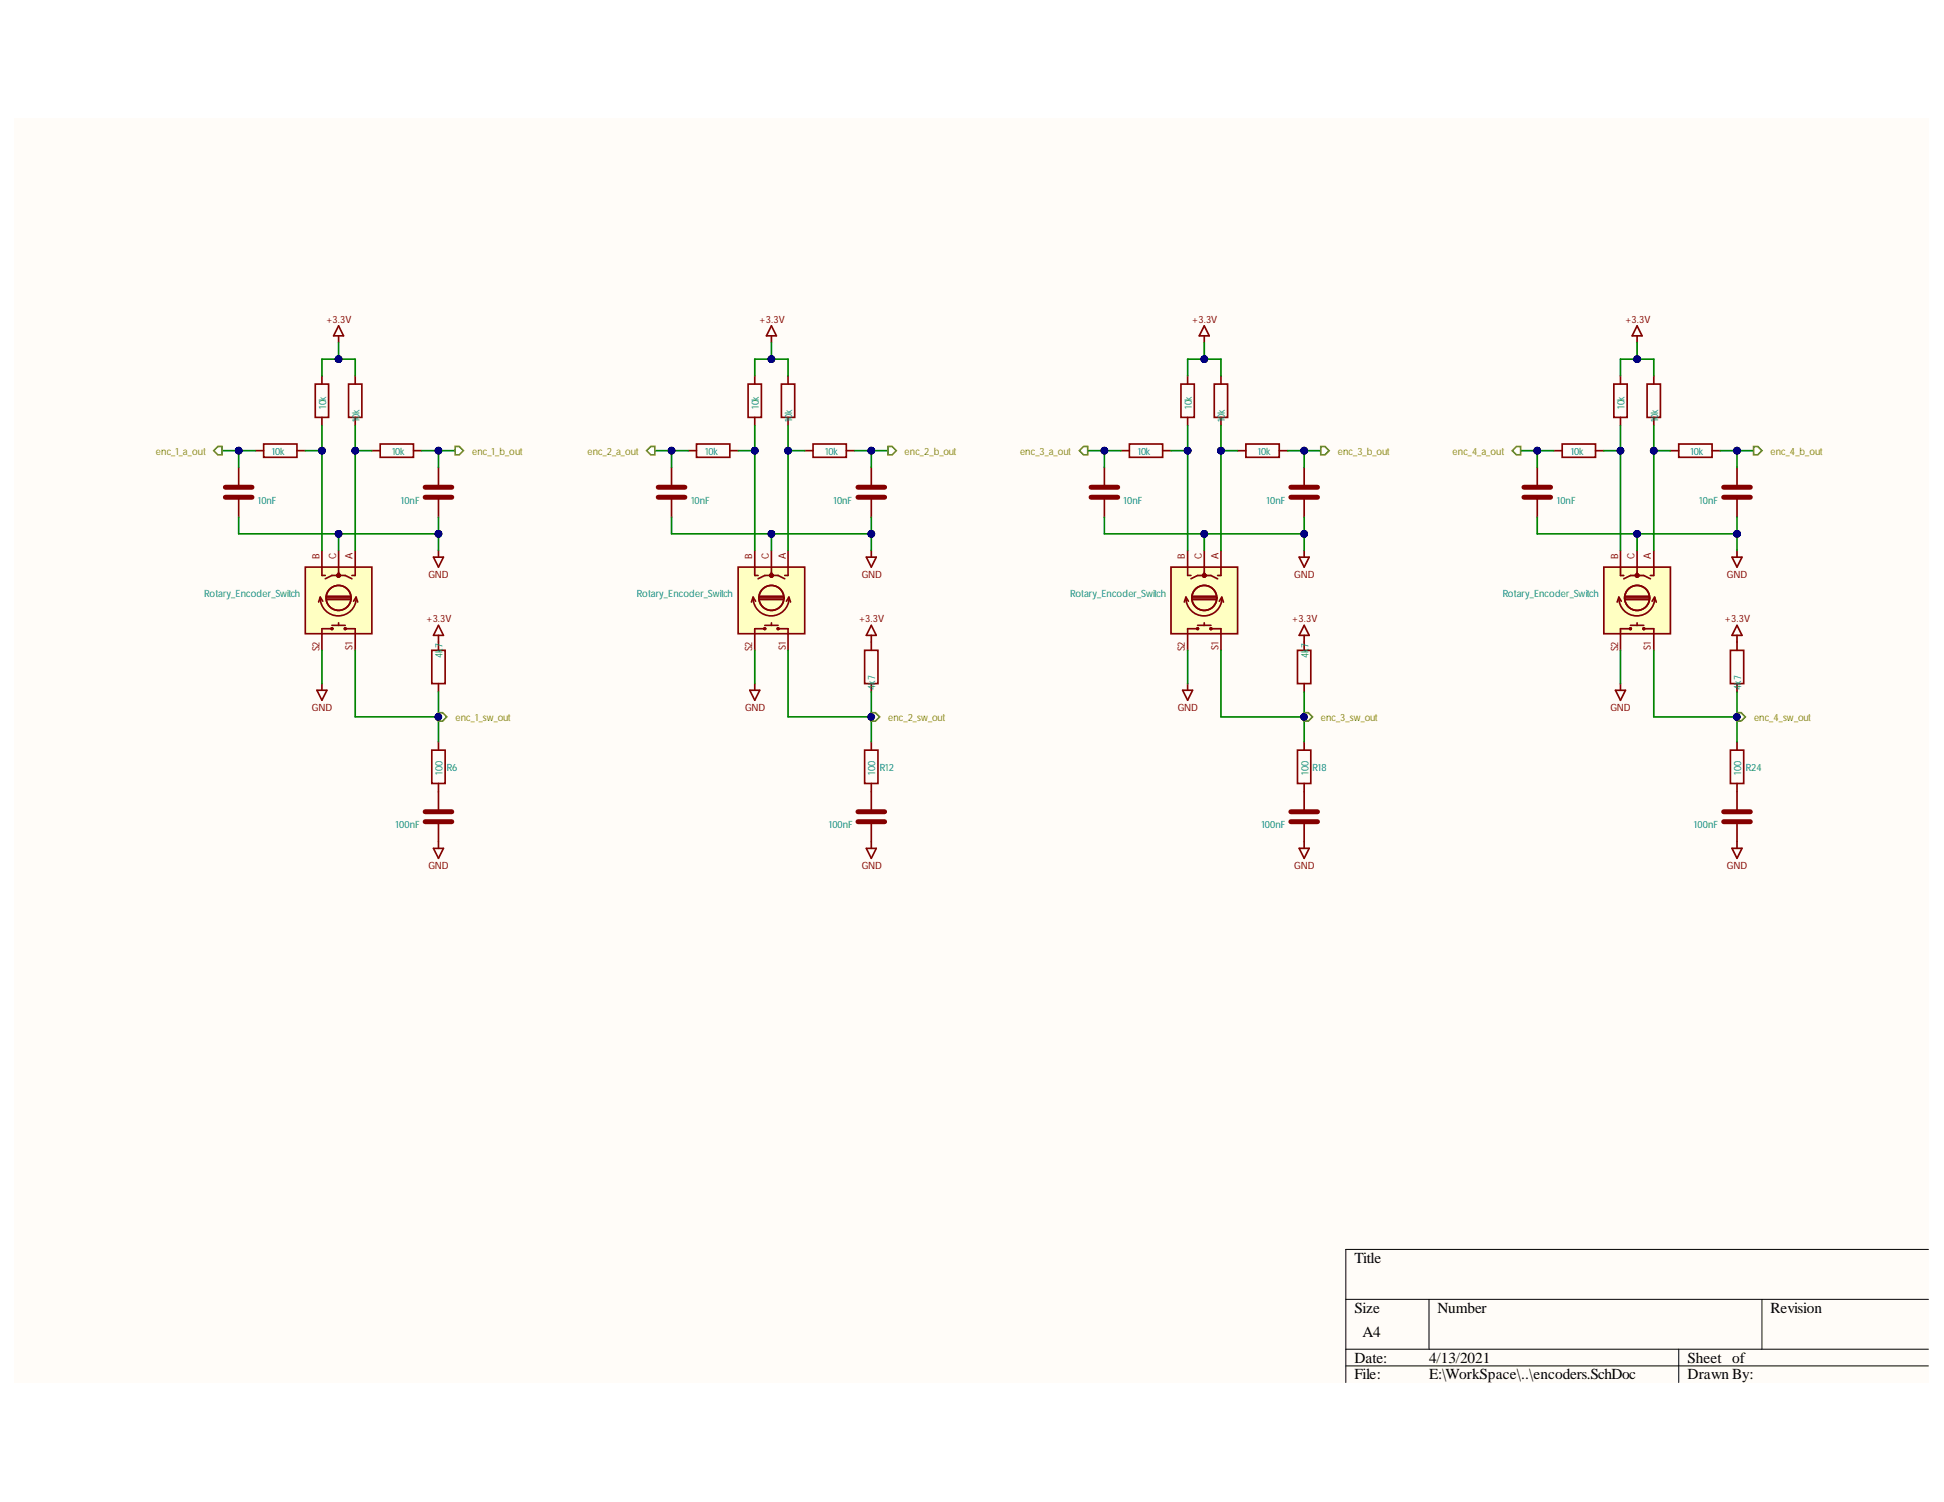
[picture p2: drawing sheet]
<svg xmlns="http://www.w3.org/2000/svg" width="279mm" height="216mm" viewBox="0 0 279 216" stroke-linecap="round" stroke-linejoin="round" font-family="sans-serif">
<defs><g id="words">
<g font-size="2.2">
<text x="194.7" y="181.5">Title</text>
<text x="194.7" y="188.7">Size</text>
<text x="206.6" y="188.7">Number</text>
<text x="254.5" y="188.7">Revision</text>
<text x="194.7" y="195.9">Date:</text>
<text x="195.8" y="192.2">A4</text>
<text x="205.4" y="195.9">4/13/2021</text>
<text x="242.5" y="195.9">Sheet of</text>
<text x="194.7" y="198.2">File:</text>
<text x="205.4" y="198.2">E:\WorkSpace\..\encoders.SchDoc</text>
<text x="242.5" y="198.2">Drawn By:</text>
</g>
<g font-size="1.4" fill="#800000">
<text x="46.9" y="46.4">+3.3V</text>
<text x="109.1" y="46.4">+3.3V</text>
<text x="171.3" y="46.4">+3.3V</text>
<text x="233.6" y="46.4">+3.3V</text>
<text x="61.6" y="83.1">GND</text>
<text x="123.8" y="83.1">GND</text>
<text x="186" y="83.1">GND</text>
<text x="248.2" y="83.1">GND</text>
<text x="61.2" y="89.5">+3.3V</text>
<text x="123.4" y="89.5">+3.3V</text>
<text x="185.7" y="89.5">+3.3V</text>
<text x="247.9" y="89.5">+3.3V</text>
<text x="44.8" y="102.2">GND</text>
<text x="107.1" y="102.2">GND</text>
<text x="169.3" y="102.2">GND</text>
<text x="231.5" y="102.2">GND</text>
<text x="61.6" y="124.9">GND</text>
<text x="123.8" y="124.9">GND</text>
<text x="186" y="124.9">GND</text>
<text x="248.2" y="124.9">GND</text>
</g>
<g font-size="1.4" fill="#008484">
<text x="46.9" y="58.8" transform="rotate(-90 46.9 58.8)">10k</text>
<text x="109" y="58.8" transform="rotate(-90 109 58.8)">10k</text>
<text x="171.3" y="58.8" transform="rotate(-90 171.3 58.8)">10k</text>
<text x="233.5" y="58.8" transform="rotate(-90 233.5 58.8)">10k</text>
<text x="39.1" y="65.4">10k</text>
<text x="51.7" y="60.7" transform="rotate(-90 51.7 60.7)">10k</text>
<text x="56.3" y="65.4">10k</text>
<text x="101.3" y="65.4">10k</text>
<text x="113.9" y="60.7" transform="rotate(-90 113.9 60.7)">10k</text>
<text x="118.6" y="65.4">10k</text>
<text x="163.5" y="65.4">10k</text>
<text x="176" y="60.7" transform="rotate(-90 176 60.7)">10k</text>
<text x="180.8" y="65.4">10k</text>
<text x="225.8" y="65.4">10k</text>
<text x="238.3" y="60.7" transform="rotate(-90 238.3 60.7)">10k</text>
<text x="243" y="65.4">10k</text>
<text x="37.1" y="72.4">10nF</text>
<text x="57.6" y="72.4">10nF</text>
<text x="99.3" y="72.4">10nF</text>
<text x="119.8" y="72.4">10nF</text>
<text x="161.5" y="72.4">10nF</text>
<text x="182" y="72.4">10nF</text>
<text x="223.8" y="72.4">10nF</text>
<text x="244.2" y="72.4">10nF</text>
<text x="29.4" y="85.8">Rotary_Encoder_Switch</text>
<text x="91.5" y="85.8">Rotary_Encoder_Switch</text>
<text x="153.8" y="85.8">Rotary_Encoder_Switch</text>
<text x="216" y="85.8">Rotary_Encoder_Switch</text>
<text x="63.6" y="94.6" transform="rotate(-90 63.6 94.6)">4k7</text>
<text x="188.1" y="94.6" transform="rotate(-90 188.1 94.6)">4k7</text>
<text x="125.8" y="99.2" transform="rotate(-90 125.8 99.2)">4k7</text>
<text x="250.2" y="99.2" transform="rotate(-90 250.2 99.2)">4k7</text>
<text x="63.6" y="111.4" transform="rotate(-90 63.6 111.4)">100</text>
<text x="64.2" y="110.8">R6</text>
<text x="125.8" y="111.4" transform="rotate(-90 125.8 111.4)">100</text>
<text x="126.5" y="110.8">R12</text>
<text x="188.1" y="111.4" transform="rotate(-90 188.1 111.4)">100</text>
<text x="188.6" y="110.8">R18</text>
<text x="250.2" y="111.4" transform="rotate(-90 250.2 111.4)">100</text>
<text x="250.9" y="110.8">R24</text>
<text x="56.8" y="119.1">100nF</text>
<text x="119.1" y="119.1">100nF</text>
<text x="181.3" y="119.1">100nF</text>
<text x="243.5" y="119.1">100nF</text>
</g>
<g font-size="1.4" fill="#848400">
<text x="22.4" y="65.4">enc_1_a_out</text>
<text x="67.8" y="65.4">enc_1_b_out</text>
<text x="84.4" y="65.4">enc_2_a_out</text>
<text x="130" y="65.4">enc_2_b_out</text>
<text x="146.6" y="65.4">enc_3_a_out</text>
<text x="192.3" y="65.4">enc_3_b_out</text>
<text x="208.8" y="65.4">enc_4_a_out</text>
<text x="254.5" y="65.4">enc_4_b_out</text>
<text x="65.5" y="103.6">enc_1_sw_out</text>
<text x="127.7" y="103.6">enc_2_sw_out</text>
<text x="189.8" y="103.6">enc_3_sw_out</text>
<text x="252.1" y="103.6">enc_4_sw_out</text>
</g>
<g font-size="1.4" fill="#840000">
<text x="45.9" y="80.3" transform="rotate(-90 45.9 80.3)">B</text>
<text x="48.3" y="80.3" transform="rotate(-90 48.3 80.3)">C</text>
<text x="50.7" y="80.3" transform="rotate(-90 50.7 80.3)">A</text>
<text x="108.1" y="80.3" transform="rotate(-90 108.1 80.3)">B</text>
<text x="110.5" y="80.3" transform="rotate(-90 110.5 80.3)">C</text>
<text x="112.9" y="80.3" transform="rotate(-90 112.9 80.3)">A</text>
<text x="170.3" y="80.3" transform="rotate(-90 170.3 80.3)">B</text>
<text x="172.7" y="80.3" transform="rotate(-90 172.7 80.3)">C</text>
<text x="175.1" y="80.3" transform="rotate(-90 175.1 80.3)">A</text>
<text x="232.6" y="80.3" transform="rotate(-90 232.6 80.3)">B</text>
<text x="234.9" y="80.3" transform="rotate(-90 234.9 80.3)">C</text>
<text x="237.3" y="80.3" transform="rotate(-90 237.3 80.3)">A</text>
<text x="45.9" y="93.6" transform="rotate(-90 45.9 93.6)">S2</text>
<text x="50.7" y="93.4" transform="rotate(-90 50.7 93.4)">S1</text>
<text x="108.1" y="93.6" transform="rotate(-90 108.1 93.6)">S2</text>
<text x="112.9" y="93.4" transform="rotate(-90 112.9 93.4)">S1</text>
<text x="170.3" y="93.6" transform="rotate(-90 170.3 93.6)">S2</text>
<text x="175.1" y="93.4" transform="rotate(-90 175.1 93.4)">S1</text>
<text x="232.6" y="93.6" transform="rotate(-90 232.6 93.6)">S2</text>
<text x="237.3" y="93.4" transform="rotate(-90 237.3 93.4)">S1</text>
</g>
</g></defs>
<g fill="#fffcf8">
<path d="M2 16.9h275.2v181.8h-275.2z" fill-rule="evenodd"/>
<path d="M2 16.9h275.2v181.8h-275.2z" fill-rule="evenodd"/>
</g>
<path d="M277.2 179.6h-83.8v19.1M193.4 186.8h83.8M193.4 193.9h83.8M193.4 196.3h83.8M205.4 186.8v7.1M241.3 193.9v4.8M253.2 186.8v7.1" fill="none" stroke="#000" stroke-width=".14"/>
<path d="M43.9 81.5h9.5v9.6h-9.5z" fill-rule="evenodd" fill="#ffffc2"/>
<g fill="none" stroke="#840000" stroke-width=".24">
<path d="M45.3 55.2h1.9v4.8h-1.9zM46.3 54v1.2M46.3 60v1.2M50.1 55.2h1.9v4.8h-1.9zM51.1 54v1.2M51.1 60v1.2M34.3 67.2v2.6M34.3 71.7v2.6M36.7 64.8h1.2M37.9 63.8h4.8v1.9h-4.8zM42.7 64.8h1.2M46.3 79.1v3.6h.4"/>
<path d="M48.7 79.1v3.6M51.1 79.1v3.6h-.5M53.4 64.8h1.2M54.6 63.8h4.8v1.9h-4.8zM59.4 64.8h1.2M63 67.2v2.6M63 71.7v2.6M43.9 81.5h9.5v9.6h-9.5zM46 86a2.58 2.58 0 0 0 2.6 2.5 2.58 2.58 0 0 0 2.6-2.5M46.4 86.4l-.4-.6-.2 .7M46.7 83.2l1-.5h1.9l1 .5M47 85.7h3.3"/>
<path d="M47 85.9h3.3M47 86.2h3.3M47.7 90.4h-1.4v3.1M47.7 89.9h1.9M48.7 89.5v.4M49.6 90.4h1.5v3.1M50.8 86.4l.4-.6 .2 .7M62.1 107.8h1.9v4.8h-1.9zM63 106.6v1.2M63 112.6v1.2"/>
<circle cx="47.7" cy="90.4" r=".12"/>
<circle cx="48.7" cy="85.9" r="1.8"/>
<circle cx="48.7" cy="82.7" r=".24"/>
<circle cx="48.7" cy="85.9" r="1.79"/>
<circle cx="49.6" cy="90.4" r=".12"/>
</g>
<path d="M32.4 71.5h3.8M32.4 70h3.8M61.1 71.5h3.8M61.1 70h3.8" fill="none" stroke="#840000" stroke-width=".72"/>
<path d="M48.7 46.8l.7 1.5h-1.5zM48.7 48.3v.9M63 79.1v1M62.3 80.1h1.4l-.7 1.4z" fill="none" stroke="#800000" stroke-width=".24"/>
<path d="M106.1 81.5h9.6v9.6h-9.6z" fill-rule="evenodd" fill="#ffffc2"/>
<g fill="none" stroke="#840000" stroke-width=".24">
<path d="M107.5 55.2h1.9v4.8h-1.9zM108.5 54v1.2M108.5 60v1.2M112.3 55.2h1.9v4.8h-1.9zM113.3 54v1.2M113.3 60v1.2M96.5 67.2v2.6M96.5 71.7v2.6M98.9 64.8h1.2M100.1 63.8h4.8v1.9h-4.8zM104.9 64.8h1.2M108.5 79.1v3.6h.5"/>
<path d="M110.9 79.1v3.6M113.3 79.1v3.6h-.5M115.7 64.8h1.2M116.9 63.8h4.7v1.9h-4.7zM121.6 64.8h1.2M125.2 67.2v2.6M125.2 71.7v2.6M106.1 81.5h9.6v9.6h-9.6zM108.2 86a2.59 2.59 0 0 0 2.6 2.5 2.59 2.59 0 0 0 2.6-2.5M108.6 86.4l-.4-.6-.2 .7M109 83.2l.9-.5h1.9l1 .5M109.2 86.2h3.3"/>
<path d="M109.2 85.9h3.3M109.2 85.7h3.3M109.9 90.4h-1.4v3.1M109.9 89.9h1.9M110.9 89.5v.4M111.8 90.4h1.5v3.1M113 86.4l.4-.6 .2 .7M124.3 107.8h1.9v4.8h-1.9zM125.2 106.6v1.2M125.2 112.6v1.2"/>
<circle cx="109.9" cy="90.4" r=".12"/>
<circle cx="110.9" cy="85.9" r="1.8"/>
<circle cx="110.9" cy="85.9" r="1.79"/>
<circle cx="110.9" cy="82.7" r=".24"/>
<circle cx="111.8" cy="90.4" r=".12"/>
</g>
<path d="M94.6 71.5h3.8M94.6 70h3.8M123.3 71.5h3.8M123.3 70h3.8" fill="none" stroke="#840000" stroke-width=".72"/>
<path d="M110.9 46.8l.7 1.5h-1.4zM110.9 48.3v.9M125.2 79.1v1M124.5 80.1h1.4l-.7 1.4z" fill="none" stroke="#800000" stroke-width=".24"/>
<path d="M168.3 81.5h9.6v9.6h-9.6z" fill-rule="evenodd" fill="#ffffc2"/>
<g fill="none" stroke="#840000" stroke-width=".24">
<path d="M169.7 55.2h1.9v4.8h-1.9zM170.7 54v1.2M170.7 60v1.2M174.5 55.2h1.9v4.8h-1.9zM175.5 54v1.2M175.5 60v1.2M158.7 67.2v2.6M158.7 71.7v2.6M161.1 64.8h1.2M162.3 63.8h4.8v1.9h-4.8zM167.1 64.8h1.2M170.7 79.1v3.6h.5"/>
<path d="M173.1 79.1v3.6M175.5 79.1v3.6h-.5M177.9 64.8h1.2M179.1 63.8h4.8v1.9h-4.8zM183.9 64.8h1.2M187.4 67.2v2.6M187.4 71.7v2.7M168.3 81.5h9.6v9.6h-9.6zM170.4 85.9a2.59 2.59 0 0 0 2.6 2.6 2.59 2.59 0 0 0 2.6-2.6M170.8 86.4l-.4-.6-.2 .7M171.4 85.7h3.4M171.4 85.9h3.4"/>
<path d="M171.4 86.2h3.4M172.1 90.4h-1.4v3.1M172.1 82.7l-.9 .5M172.1 82.7h1.9l1 .5M172.1 89.9h1.9M173.1 89.5v.4M174 90.3h.1v.2h-.1zM174 90.4h1.5v3.1M175.2 86.4l.4-.6 .2 .7M186.5 107.8h1.9v4.8h-1.9zM187.4 106.6v1.2M187.4 112.6v1.2"/>
<circle cx="172.1" cy="90.4" r=".12"/>
<circle cx="173.1" cy="85.9" r="1.8"/>
<circle cx="173.1" cy="82.7" r=".24"/>
<circle cx="173.1" cy="85.9" r="1.79"/>
</g>
<path d="M156.8 71.5h3.8M156.8 70h3.8M185.5 71.5h3.9M185.5 70h3.9" fill="none" stroke="#840000" stroke-width=".72"/>
<path d="M173.1 46.8l.7 1.5h-1.4zM173.1 48.3v.9M187.4 79.1v1M186.7 80.1h1.5l-.8 1.4z" fill="none" stroke="#800000" stroke-width=".24"/>
<path d="M230.5 81.5h9.6v9.6h-9.6z" fill-rule="evenodd" fill="#ffffc2"/>
<g fill="none" stroke="#840000" stroke-width=".24">
<path d="M231.9 55.2h2v4.8h-2zM232.9 54v1.2M232.9 60v1.2M236.7 55.2h1.9v4.8h-1.9zM237.7 54v1.2M237.7 60v1.2M220.9 67.2v2.6M220.9 71.7v2.7M223.3 64.8h1.2M224.5 63.8h4.8v1.9h-4.8zM229.3 64.8h1.2M232.9 79.1v3.6h.5"/>
<path d="M235.3 79.1v3.6M237.7 79.1v3.6h-.5M240.1 64.8h1.2M241.3 63.8h4.8v1.9h-4.8zM246.1 64.8h1.2M249.6 67.2v2.6M249.6 71.7v2.7M62.1 93.5h1.9v4.8h-1.9zM63 92.3v1.2M63 98.3v1.2M124.3 93.5h1.9v4.8h-1.9zM125.2 92.3v1.2"/>
<path d="M125.2 98.3v1.2M186.5 93.5h1.9v4.8h-1.9zM187.4 92.3v1.2M187.4 98.3v1.2M230.5 81.5h9.6v9.6h-9.6zM232.7 85.9a2.58 2.58 0 0 0 2.5 2.6 2.58 2.58 0 0 0 2.6-2.6M233 86.4l-.3-.6-.3 .7M233.4 83.2l.9-.5h2l.9 .5M233.6 86.2h3.4M233.6 85.9h3.4M233.6 85.7h3.4M234.3 90.3h.1v.2h-.1z"/>
<path d="M234.3 90.4h-1.4v3.1M234.3 89.9h2M235.3 89.5v.4M236.2 90.3h.1v.2h-.1zM236.3 90.4h1.4v3.1M237.4 86.4l.4-.6 .2 .7M248.7 93.5h1.9v4.8h-1.9zM249.6 92.3v1.2M249.6 98.3v1.2M63 113.8v2.6M63 118.4v2.6M125.2 113.8v2.6"/>
<path d="M125.2 118.4v2.6M187.4 113.8v2.6M187.4 118.4v2.6M248.7 107.8h1.9v4.8h-1.9zM249.6 106.6v1.2M249.6 112.6v3.8M249.6 118.4v2.6"/>
<circle cx="235.3" cy="85.9" r="1.8"/>
<circle cx="235.3" cy="82.7" r=".24"/>
<circle cx="235.3" cy="85.9" r="1.79"/>
</g>
<path d="M219 71.5h3.9M219 70h3.9M247.7 71.5h3.9M247.7 70h3.9M61.1 118.1h3.8M61.1 116.7h3.8M123.3 118.1h3.8M123.3 116.7h3.8M185.5 118.1h3.9M185.5 116.7h3.9M247.7 118.1h3.9M247.7 116.7h3.9" fill="none" stroke="#840000" stroke-width=".72"/>
<g fill="none" stroke="#800000" stroke-width=".24">
<path d="M235.3 46.8l.7 1.5h-1.4zM235.3 48.3v.9M249.6 79.1v1M45.5 99.2h1.5l-.7 1.5zM46.3 98.3v.9M63 89.9l.7 1.4h-1.4zM63 91.3v1M107.8 99.2h1.4l-.7 1.5zM108.5 98.3v.9M125.2 89.9l.7 1.4h-1.4zM125.2 91.3v1M170 99.2h1.4l-.7 1.5z"/>
<path d="M170.7 98.3v.9M187.4 89.9l.8 1.4h-1.5zM187.4 91.3v1M232.2 99.2h1.4l-.7 1.5zM232.9 98.3v.9M248.9 80.1h1.5l-.8 1.4zM249.6 91.3v1M249.6 89.9l.8 1.4h-1.5zM62.3 121.9h1.4l-.7 1.5zM63 121v.9M124.5 121.9h1.4l-.7 1.5zM125.2 121v.9"/>
<path d="M186.7 121.9h1.5l-.8 1.5zM187.4 121v.9M248.9 121.9h1.5l-.8 1.5zM249.6 121v.9"/>
</g>
<path d="M46.3 64.8v14.3" fill="none" stroke="#008400" stroke-width=".24"/>
<circle cx="46.3" cy="64.8" r=".48" fill="#000080"/>
<circle cx="46.3" cy="64.8" r=".48" fill="none" stroke="#000080" stroke-width=".14"/>
<path d="M43.9 64.8h2.4" fill="none" stroke="#008400" stroke-width=".24"/>
<circle cx="46.3" cy="64.8" r=".48" fill="#000080"/>
<circle cx="46.3" cy="64.8" r=".48" fill="none" stroke="#000080" stroke-width=".14"/>
<path d="M46.3 61.2v3.6" fill="none" stroke="#008400" stroke-width=".24"/>
<circle cx="46.3" cy="64.8" r=".48" fill="#000080"/>
<circle cx="46.3" cy="64.8" r=".48" fill="none" stroke="#000080" stroke-width=".14"/>
<path d="M34.3 64.8h2.4" fill="none" stroke="#008400" stroke-width=".24"/>
<circle cx="34.3" cy="64.8" r=".48" fill="#000080"/>
<circle cx="34.3" cy="64.8" r=".48" fill="none" stroke="#000080" stroke-width=".14"/>
<path d="M34.3 64.8v2.4" fill="none" stroke="#008400" stroke-width=".24"/>
<circle cx="34.3" cy="64.8" r=".48" fill="#000080"/>
<circle cx="34.3" cy="64.8" r=".48" fill="none" stroke="#000080" stroke-width=".14"/>
<path d="M48.7 76.7v2.4" fill="none" stroke="#008400" stroke-width=".24"/>
<circle cx="48.7" cy="76.7" r=".48" fill="#000080"/>
<circle cx="48.7" cy="76.7" r=".48" fill="none" stroke="#000080" stroke-width=".14"/>
<path d="M34.3 76.7h14.4" fill="none" stroke="#008400" stroke-width=".24"/>
<circle cx="48.7" cy="76.7" r=".48" fill="#000080"/>
<circle cx="48.7" cy="76.7" r=".48" fill="none" stroke="#000080" stroke-width=".14"/>
<path d="M34.3 74.3v2.4M51.1 64.8v14.3" fill="none" stroke="#008400" stroke-width=".24"/>
<circle cx="51.1" cy="64.8" r=".48" fill="#000080"/>
<circle cx="51.1" cy="64.8" r=".48" fill="none" stroke="#000080" stroke-width=".14"/>
<path d="M51.1 64.8h2.3" fill="none" stroke="#008400" stroke-width=".24"/>
<circle cx="51.1" cy="64.8" r=".48" fill="#000080"/>
<circle cx="51.1" cy="64.8" r=".48" fill="none" stroke="#000080" stroke-width=".14"/>
<path d="M51.1 61.2v3.6" fill="none" stroke="#008400" stroke-width=".24"/>
<circle cx="51.1" cy="64.8" r=".48" fill="#000080"/>
<circle cx="51.1" cy="64.8" r=".48" fill="none" stroke="#000080" stroke-width=".14"/>
<path d="M60.6 64.8h2.4" fill="none" stroke="#008400" stroke-width=".24"/>
<circle cx="63" cy="64.8" r=".48" fill="#000080"/>
<circle cx="63" cy="64.8" r=".48" fill="none" stroke="#000080" stroke-width=".14"/>
<path d="M63 64.8v2.4" fill="none" stroke="#008400" stroke-width=".24"/>
<circle cx="63" cy="64.8" r=".48" fill="#000080"/>
<circle cx="63" cy="64.8" r=".48" fill="none" stroke="#000080" stroke-width=".14"/>
<path d="M48.7 51.6h-2.4v2.4" fill="none" stroke="#008400" stroke-width=".24"/>
<circle cx="48.7" cy="51.6" r=".48" fill="#000080"/>
<circle cx="48.7" cy="51.6" r=".48" fill="none" stroke="#000080" stroke-width=".14"/>
<path d="M51.1 51.6v2.4M48.7 76.7h14.3" fill="none" stroke="#008400" stroke-width=".24"/>
<circle cx="48.7" cy="76.7" r=".48" fill="#000080"/>
<circle cx="48.7" cy="76.7" r=".48" fill="none" stroke="#000080" stroke-width=".14"/>
<circle cx="63" cy="76.7" r=".48" fill="#000080"/>
<circle cx="63" cy="76.7" r=".48" fill="none" stroke="#000080" stroke-width=".14"/>
<path d="M63 74.3v2.4" fill="none" stroke="#008400" stroke-width=".24"/>
<circle cx="63" cy="76.7" r=".48" fill="#000080"/>
<circle cx="63" cy="76.7" r=".48" fill="none" stroke="#000080" stroke-width=".14"/>
<path d="M48.7 49.2v2.4" fill="none" stroke="#008400" stroke-width=".24"/>
<circle cx="48.7" cy="51.6" r=".48" fill="#000080"/>
<circle cx="48.7" cy="51.6" r=".48" fill="none" stroke="#000080" stroke-width=".14"/>
<path d="M48.7 51.6h2.4" fill="none" stroke="#008400" stroke-width=".24"/>
<circle cx="48.7" cy="51.6" r=".48" fill="#000080"/>
<circle cx="48.7" cy="51.6" r=".48" fill="none" stroke="#000080" stroke-width=".14"/>
<path d="M63 76.7v2.4" fill="none" stroke="#008400" stroke-width=".24"/>
<circle cx="63" cy="76.7" r=".48" fill="#000080"/>
<circle cx="63" cy="76.7" r=".48" fill="none" stroke="#000080" stroke-width=".14"/>
<path d="M63 64.8h2.4M46.3 93.5v4.8" fill="none" stroke="#008400" stroke-width=".24"/>
<circle cx="63" cy="64.8" r=".48" fill="#000080"/>
<circle cx="63" cy="64.8" r=".48" fill="none" stroke="#000080" stroke-width=".14"/>
<path d="M31.9 64.8h2.4" fill="none" stroke="#008400" stroke-width=".24"/>
<circle cx="34.3" cy="64.8" r=".48" fill="#000080"/>
<circle cx="34.3" cy="64.8" r=".48" fill="none" stroke="#000080" stroke-width=".14"/>
<path d="M108.5 64.8v14.3" fill="none" stroke="#008400" stroke-width=".24"/>
<circle cx="108.5" cy="64.8" r=".48" fill="#000080"/>
<circle cx="108.5" cy="64.8" r=".48" fill="none" stroke="#000080" stroke-width=".14"/>
<path d="M106.1 64.8h2.4" fill="none" stroke="#008400" stroke-width=".24"/>
<circle cx="108.5" cy="64.8" r=".48" fill="#000080"/>
<circle cx="108.5" cy="64.8" r=".48" fill="none" stroke="#000080" stroke-width=".14"/>
<path d="M108.5 61.2v3.6" fill="none" stroke="#008400" stroke-width=".24"/>
<circle cx="108.5" cy="64.8" r=".48" fill="#000080"/>
<circle cx="108.5" cy="64.8" r=".48" fill="none" stroke="#000080" stroke-width=".14"/>
<path d="M96.5 64.8h2.4" fill="none" stroke="#008400" stroke-width=".24"/>
<circle cx="96.5" cy="64.8" r=".48" fill="#000080"/>
<circle cx="96.5" cy="64.8" r=".48" fill="none" stroke="#000080" stroke-width=".14"/>
<path d="M96.5 64.8v2.4" fill="none" stroke="#008400" stroke-width=".24"/>
<circle cx="96.5" cy="64.8" r=".48" fill="#000080"/>
<circle cx="96.5" cy="64.8" r=".48" fill="none" stroke="#000080" stroke-width=".14"/>
<path d="M110.9 76.7v2.4" fill="none" stroke="#008400" stroke-width=".24"/>
<circle cx="110.9" cy="76.7" r=".48" fill="#000080"/>
<circle cx="110.9" cy="76.7" r=".48" fill="none" stroke="#000080" stroke-width=".14"/>
<path d="M96.5 76.7h14.4" fill="none" stroke="#008400" stroke-width=".24"/>
<circle cx="110.9" cy="76.7" r=".48" fill="#000080"/>
<circle cx="110.9" cy="76.7" r=".48" fill="none" stroke="#000080" stroke-width=".14"/>
<path d="M96.5 74.3v2.4M113.3 64.8v14.3" fill="none" stroke="#008400" stroke-width=".24"/>
<circle cx="113.3" cy="64.8" r=".48" fill="#000080"/>
<circle cx="113.3" cy="64.8" r=".48" fill="none" stroke="#000080" stroke-width=".14"/>
<path d="M113.3 64.8h2.4" fill="none" stroke="#008400" stroke-width=".24"/>
<circle cx="113.3" cy="64.8" r=".48" fill="#000080"/>
<circle cx="113.3" cy="64.8" r=".48" fill="none" stroke="#000080" stroke-width=".14"/>
<path d="M113.3 61.2v3.6" fill="none" stroke="#008400" stroke-width=".24"/>
<circle cx="113.3" cy="64.8" r=".48" fill="#000080"/>
<circle cx="113.3" cy="64.8" r=".48" fill="none" stroke="#000080" stroke-width=".14"/>
<path d="M122.8 64.8h2.4" fill="none" stroke="#008400" stroke-width=".24"/>
<circle cx="125.2" cy="64.8" r=".48" fill="#000080"/>
<circle cx="125.2" cy="64.8" r=".48" fill="none" stroke="#000080" stroke-width=".14"/>
<path d="M125.2 64.8v2.4" fill="none" stroke="#008400" stroke-width=".24"/>
<circle cx="125.2" cy="64.8" r=".48" fill="#000080"/>
<circle cx="125.2" cy="64.8" r=".48" fill="none" stroke="#000080" stroke-width=".14"/>
<path d="M110.9 51.6h-2.4v2.4" fill="none" stroke="#008400" stroke-width=".24"/>
<circle cx="110.9" cy="51.6" r=".48" fill="#000080"/>
<circle cx="110.9" cy="51.6" r=".48" fill="none" stroke="#000080" stroke-width=".14"/>
<path d="M113.3 51.6v2.4M110.9 76.7h14.3" fill="none" stroke="#008400" stroke-width=".24"/>
<circle cx="110.9" cy="76.7" r=".48" fill="#000080"/>
<circle cx="110.9" cy="76.7" r=".48" fill="none" stroke="#000080" stroke-width=".14"/>
<circle cx="125.2" cy="76.7" r=".48" fill="#000080"/>
<circle cx="125.2" cy="76.7" r=".48" fill="none" stroke="#000080" stroke-width=".14"/>
<path d="M125.2 74.3v2.4" fill="none" stroke="#008400" stroke-width=".24"/>
<circle cx="125.2" cy="76.7" r=".48" fill="#000080"/>
<circle cx="125.2" cy="76.7" r=".48" fill="none" stroke="#000080" stroke-width=".14"/>
<path d="M110.9 49.2v2.4" fill="none" stroke="#008400" stroke-width=".24"/>
<circle cx="110.9" cy="51.6" r=".48" fill="#000080"/>
<circle cx="110.9" cy="51.6" r=".48" fill="none" stroke="#000080" stroke-width=".14"/>
<path d="M110.9 51.6h2.4" fill="none" stroke="#008400" stroke-width=".24"/>
<circle cx="110.9" cy="51.6" r=".48" fill="#000080"/>
<circle cx="110.9" cy="51.6" r=".48" fill="none" stroke="#000080" stroke-width=".14"/>
<path d="M125.2 76.7v2.4" fill="none" stroke="#008400" stroke-width=".24"/>
<circle cx="125.2" cy="76.7" r=".48" fill="#000080"/>
<circle cx="125.2" cy="76.7" r=".48" fill="none" stroke="#000080" stroke-width=".14"/>
<path d="M125.2 64.8h2.4" fill="none" stroke="#008400" stroke-width=".24"/>
<circle cx="125.2" cy="64.8" r=".48" fill="#000080"/>
<circle cx="125.2" cy="64.8" r=".48" fill="none" stroke="#000080" stroke-width=".14"/>
<path d="M94.1 64.8h2.4" fill="none" stroke="#008400" stroke-width=".24"/>
<circle cx="96.5" cy="64.8" r=".48" fill="#000080"/>
<circle cx="96.5" cy="64.8" r=".48" fill="none" stroke="#000080" stroke-width=".14"/>
<path d="M170.7 64.8v14.3" fill="none" stroke="#008400" stroke-width=".24"/>
<circle cx="170.7" cy="64.8" r=".48" fill="#000080"/>
<circle cx="170.7" cy="64.8" r=".48" fill="none" stroke="#000080" stroke-width=".14"/>
<path d="M168.3 64.8h2.4" fill="none" stroke="#008400" stroke-width=".24"/>
<circle cx="170.7" cy="64.8" r=".48" fill="#000080"/>
<circle cx="170.7" cy="64.8" r=".48" fill="none" stroke="#000080" stroke-width=".14"/>
<path d="M170.7 61.2v3.6" fill="none" stroke="#008400" stroke-width=".24"/>
<circle cx="170.7" cy="64.8" r=".48" fill="#000080"/>
<circle cx="170.7" cy="64.8" r=".48" fill="none" stroke="#000080" stroke-width=".14"/>
<path d="M158.7 64.8h2.4" fill="none" stroke="#008400" stroke-width=".24"/>
<circle cx="158.7" cy="64.8" r=".48" fill="#000080"/>
<circle cx="158.7" cy="64.8" r=".48" fill="none" stroke="#000080" stroke-width=".14"/>
<path d="M158.7 64.8v2.4" fill="none" stroke="#008400" stroke-width=".24"/>
<circle cx="158.7" cy="64.8" r=".48" fill="#000080"/>
<circle cx="158.7" cy="64.8" r=".48" fill="none" stroke="#000080" stroke-width=".14"/>
<path d="M173.1 76.7v2.4" fill="none" stroke="#008400" stroke-width=".24"/>
<circle cx="173.1" cy="76.7" r=".48" fill="#000080"/>
<circle cx="173.1" cy="76.7" r=".48" fill="none" stroke="#000080" stroke-width=".14"/>
<path d="M158.7 76.7h14.4" fill="none" stroke="#008400" stroke-width=".24"/>
<circle cx="173.1" cy="76.7" r=".48" fill="#000080"/>
<circle cx="173.1" cy="76.7" r=".48" fill="none" stroke="#000080" stroke-width=".14"/>
<path d="M158.7 74.3v2.4M175.5 64.8v14.3" fill="none" stroke="#008400" stroke-width=".24"/>
<circle cx="175.5" cy="64.8" r=".48" fill="#000080"/>
<circle cx="175.5" cy="64.8" r=".48" fill="none" stroke="#000080" stroke-width=".14"/>
<path d="M175.5 64.8h2.4" fill="none" stroke="#008400" stroke-width=".24"/>
<circle cx="175.5" cy="64.8" r=".48" fill="#000080"/>
<circle cx="175.5" cy="64.8" r=".48" fill="none" stroke="#000080" stroke-width=".14"/>
<path d="M175.5 61.2v3.6" fill="none" stroke="#008400" stroke-width=".24"/>
<circle cx="175.5" cy="64.8" r=".48" fill="#000080"/>
<circle cx="175.5" cy="64.8" r=".48" fill="none" stroke="#000080" stroke-width=".14"/>
<path d="M185.1 64.8h2.3" fill="none" stroke="#008400" stroke-width=".24"/>
<circle cx="187.4" cy="64.8" r=".48" fill="#000080"/>
<circle cx="187.4" cy="64.8" r=".48" fill="none" stroke="#000080" stroke-width=".14"/>
<path d="M187.4 64.8v2.4" fill="none" stroke="#008400" stroke-width=".24"/>
<circle cx="187.4" cy="64.8" r=".48" fill="#000080"/>
<circle cx="187.4" cy="64.8" r=".48" fill="none" stroke="#000080" stroke-width=".14"/>
<path d="M173.1 51.6h-2.4v2.4" fill="none" stroke="#008400" stroke-width=".24"/>
<circle cx="173.1" cy="51.6" r=".48" fill="#000080"/>
<circle cx="173.1" cy="51.6" r=".48" fill="none" stroke="#000080" stroke-width=".14"/>
<path d="M175.5 51.6v2.4M173.1 76.7h14.3" fill="none" stroke="#008400" stroke-width=".24"/>
<circle cx="173.1" cy="76.7" r=".48" fill="#000080"/>
<circle cx="173.1" cy="76.7" r=".48" fill="none" stroke="#000080" stroke-width=".14"/>
<circle cx="187.4" cy="76.7" r=".48" fill="#000080"/>
<circle cx="187.4" cy="76.7" r=".48" fill="none" stroke="#000080" stroke-width=".14"/>
<path d="M187.4 74.4v2.3" fill="none" stroke="#008400" stroke-width=".24"/>
<circle cx="187.4" cy="76.7" r=".48" fill="#000080"/>
<circle cx="187.4" cy="76.7" r=".48" fill="none" stroke="#000080" stroke-width=".14"/>
<path d="M173.1 49.2v2.4" fill="none" stroke="#008400" stroke-width=".24"/>
<circle cx="173.1" cy="51.6" r=".48" fill="#000080"/>
<circle cx="173.1" cy="51.6" r=".48" fill="none" stroke="#000080" stroke-width=".14"/>
<path d="M173.1 51.6h2.4" fill="none" stroke="#008400" stroke-width=".24"/>
<circle cx="173.1" cy="51.6" r=".48" fill="#000080"/>
<circle cx="173.1" cy="51.6" r=".48" fill="none" stroke="#000080" stroke-width=".14"/>
<path d="M187.4 76.7v2.4" fill="none" stroke="#008400" stroke-width=".24"/>
<circle cx="187.4" cy="76.7" r=".48" fill="#000080"/>
<circle cx="187.4" cy="76.7" r=".48" fill="none" stroke="#000080" stroke-width=".14"/>
<path d="M187.4 64.8h2.4" fill="none" stroke="#008400" stroke-width=".24"/>
<circle cx="187.4" cy="64.8" r=".48" fill="#000080"/>
<circle cx="187.4" cy="64.8" r=".48" fill="none" stroke="#000080" stroke-width=".14"/>
<path d="M156.3 64.8h2.4" fill="none" stroke="#008400" stroke-width=".24"/>
<circle cx="158.7" cy="64.8" r=".48" fill="#000080"/>
<circle cx="158.7" cy="64.8" r=".48" fill="none" stroke="#000080" stroke-width=".14"/>
<path d="M232.9 64.8v14.3" fill="none" stroke="#008400" stroke-width=".24"/>
<circle cx="232.9" cy="64.8" r=".48" fill="#000080"/>
<circle cx="232.9" cy="64.8" r=".48" fill="none" stroke="#000080" stroke-width=".14"/>
<path d="M230.5 64.8h2.4" fill="none" stroke="#008400" stroke-width=".24"/>
<circle cx="232.9" cy="64.8" r=".48" fill="#000080"/>
<circle cx="232.9" cy="64.8" r=".48" fill="none" stroke="#000080" stroke-width=".14"/>
<path d="M232.9 61.2v3.6" fill="none" stroke="#008400" stroke-width=".24"/>
<circle cx="232.9" cy="64.8" r=".48" fill="#000080"/>
<circle cx="232.9" cy="64.8" r=".48" fill="none" stroke="#000080" stroke-width=".14"/>
<path d="M220.9 64.8h2.4" fill="none" stroke="#008400" stroke-width=".24"/>
<circle cx="220.9" cy="64.8" r=".48" fill="#000080"/>
<circle cx="220.9" cy="64.8" r=".48" fill="none" stroke="#000080" stroke-width=".14"/>
<path d="M220.9 64.8v2.4" fill="none" stroke="#008400" stroke-width=".24"/>
<circle cx="220.9" cy="64.8" r=".48" fill="#000080"/>
<circle cx="220.9" cy="64.8" r=".48" fill="none" stroke="#000080" stroke-width=".14"/>
<path d="M235.3 76.7v2.4" fill="none" stroke="#008400" stroke-width=".24"/>
<circle cx="235.3" cy="76.7" r=".48" fill="#000080"/>
<circle cx="235.3" cy="76.7" r=".48" fill="none" stroke="#000080" stroke-width=".14"/>
<path d="M220.9 76.7h14.4" fill="none" stroke="#008400" stroke-width=".24"/>
<circle cx="235.3" cy="76.7" r=".48" fill="#000080"/>
<circle cx="235.3" cy="76.7" r=".48" fill="none" stroke="#000080" stroke-width=".14"/>
<path d="M220.9 74.4v2.3M237.7 64.8v14.3" fill="none" stroke="#008400" stroke-width=".24"/>
<circle cx="237.7" cy="64.8" r=".48" fill="#000080"/>
<circle cx="237.7" cy="64.8" r=".48" fill="none" stroke="#000080" stroke-width=".14"/>
<path d="M237.7 64.8h2.4" fill="none" stroke="#008400" stroke-width=".24"/>
<circle cx="237.7" cy="64.8" r=".48" fill="#000080"/>
<circle cx="237.7" cy="64.8" r=".48" fill="none" stroke="#000080" stroke-width=".14"/>
<path d="M237.7 61.2v3.6" fill="none" stroke="#008400" stroke-width=".24"/>
<circle cx="237.7" cy="64.8" r=".48" fill="#000080"/>
<circle cx="237.7" cy="64.8" r=".48" fill="none" stroke="#000080" stroke-width=".14"/>
<path d="M247.3 64.8h2.3" fill="none" stroke="#008400" stroke-width=".24"/>
<circle cx="249.7" cy="64.8" r=".48" fill="#000080"/>
<circle cx="249.7" cy="64.8" r=".48" fill="none" stroke="#000080" stroke-width=".14"/>
<path d="M249.6 64.8v2.4" fill="none" stroke="#008400" stroke-width=".24"/>
<circle cx="249.7" cy="64.8" r=".48" fill="#000080"/>
<circle cx="249.7" cy="64.8" r=".48" fill="none" stroke="#000080" stroke-width=".14"/>
<path d="M235.3 51.6h-2.4v2.4" fill="none" stroke="#008400" stroke-width=".24"/>
<circle cx="235.3" cy="51.6" r=".48" fill="#000080"/>
<circle cx="235.3" cy="51.6" r=".48" fill="none" stroke="#000080" stroke-width=".14"/>
<path d="M237.7 51.6v2.4M235.3 76.7h14.3" fill="none" stroke="#008400" stroke-width=".24"/>
<circle cx="235.3" cy="76.7" r=".48" fill="#000080"/>
<circle cx="235.3" cy="76.7" r=".48" fill="none" stroke="#000080" stroke-width=".14"/>
<circle cx="249.7" cy="76.7" r=".48" fill="#000080"/>
<circle cx="249.7" cy="76.7" r=".48" fill="none" stroke="#000080" stroke-width=".14"/>
<path d="M249.6 74.4v2.3" fill="none" stroke="#008400" stroke-width=".24"/>
<circle cx="249.7" cy="76.7" r=".48" fill="#000080"/>
<circle cx="249.7" cy="76.7" r=".48" fill="none" stroke="#000080" stroke-width=".14"/>
<path d="M235.3 49.2v2.4" fill="none" stroke="#008400" stroke-width=".24"/>
<circle cx="235.3" cy="51.6" r=".48" fill="#000080"/>
<circle cx="235.3" cy="51.6" r=".48" fill="none" stroke="#000080" stroke-width=".14"/>
<path d="M235.3 51.6h2.4" fill="none" stroke="#008400" stroke-width=".24"/>
<circle cx="235.3" cy="51.6" r=".48" fill="#000080"/>
<circle cx="235.3" cy="51.6" r=".48" fill="none" stroke="#000080" stroke-width=".14"/>
<path d="M249.6 76.7v2.4" fill="none" stroke="#008400" stroke-width=".24"/>
<circle cx="249.7" cy="76.7" r=".48" fill="#000080"/>
<circle cx="249.7" cy="76.7" r=".48" fill="none" stroke="#000080" stroke-width=".14"/>
<path d="M249.6 64.8h2.4" fill="none" stroke="#008400" stroke-width=".24"/>
<circle cx="249.7" cy="64.8" r=".48" fill="#000080"/>
<circle cx="249.7" cy="64.8" r=".48" fill="none" stroke="#000080" stroke-width=".14"/>
<path d="M218.6 64.8h2.3" fill="none" stroke="#008400" stroke-width=".24"/>
<circle cx="220.9" cy="64.8" r=".48" fill="#000080"/>
<circle cx="220.9" cy="64.8" r=".48" fill="none" stroke="#000080" stroke-width=".14"/>
<path d="M63 99.5v3.5" fill="none" stroke="#008400" stroke-width=".24"/>
<circle cx="63" cy="103" r=".48" fill="#000080"/>
<circle cx="63" cy="103" r=".48" fill="none" stroke="#000080" stroke-width=".14"/>
<path d="M63 103v3.6" fill="none" stroke="#008400" stroke-width=".24"/>
<circle cx="63" cy="103" r=".48" fill="#000080"/>
<circle cx="63" cy="103" r=".48" fill="none" stroke="#000080" stroke-width=".14"/>
<path d="M51.1 93.5v9.5h11.9" fill="none" stroke="#008400" stroke-width=".24"/>
<circle cx="63" cy="103" r=".48" fill="#000080"/>
<circle cx="63" cy="103" r=".48" fill="none" stroke="#000080" stroke-width=".14"/>
<path d="M125.2 99.5v3.5" fill="none" stroke="#008400" stroke-width=".24"/>
<circle cx="125.2" cy="103" r=".48" fill="#000080"/>
<circle cx="125.2" cy="103" r=".48" fill="none" stroke="#000080" stroke-width=".14"/>
<path d="M125.2 103v3.6" fill="none" stroke="#008400" stroke-width=".24"/>
<circle cx="125.2" cy="103" r=".48" fill="#000080"/>
<circle cx="125.2" cy="103" r=".48" fill="none" stroke="#000080" stroke-width=".14"/>
<path d="M113.3 93.5v9.5h11.9" fill="none" stroke="#008400" stroke-width=".24"/>
<circle cx="125.2" cy="103" r=".48" fill="#000080"/>
<circle cx="125.2" cy="103" r=".48" fill="none" stroke="#000080" stroke-width=".14"/>
<path d="M108.5 93.5v4.8M170.7 93.5v4.8M232.9 93.5v4.8M249.6 99.5v3.6" fill="none" stroke="#008400" stroke-width=".24"/>
<circle cx="249.7" cy="103.1" r=".48" fill="#000080"/>
<circle cx="249.7" cy="103.1" r=".48" fill="none" stroke="#000080" stroke-width=".14"/>
<path d="M249.6 103.1v3.5" fill="none" stroke="#008400" stroke-width=".24"/>
<circle cx="249.7" cy="103.1" r=".48" fill="#000080"/>
<circle cx="249.7" cy="103.1" r=".48" fill="none" stroke="#000080" stroke-width=".14"/>
<path d="M237.7 103.1h11.9" fill="none" stroke="#008400" stroke-width=".24"/>
<circle cx="249.7" cy="103.1" r=".48" fill="#000080"/>
<circle cx="249.7" cy="103.1" r=".48" fill="none" stroke="#000080" stroke-width=".14"/>
<path d="M187.4 99.5v3.6M237.7 93.5v9.6" fill="none" stroke="#008400" stroke-width=".24"/>
<circle cx="187.4" cy="103.1" r=".48" fill="#000080"/>
<circle cx="187.4" cy="103.1" r=".48" fill="none" stroke="#000080" stroke-width=".14"/>
<path d="M187.4 103.1v3.5" fill="none" stroke="#008400" stroke-width=".24"/>
<circle cx="187.4" cy="103.1" r=".48" fill="#000080"/>
<circle cx="187.4" cy="103.1" r=".48" fill="none" stroke="#000080" stroke-width=".14"/>
<path d="M175.5 103.1h11.9" fill="none" stroke="#008400" stroke-width=".24"/>
<circle cx="187.4" cy="103.1" r=".48" fill="#000080"/>
<circle cx="187.4" cy="103.1" r=".48" fill="none" stroke="#000080" stroke-width=".14"/>
<path d="M175.5 93.5v9.6" fill="none" stroke="#008400" stroke-width=".24"/>
<path d="M65.4 64.2h.6l.6 .6-.6 .6h-.6z" fill-rule="evenodd" fill="#fff"/>
<path d="M65.4 64.2h.6l.6 .6-.6 .6h-.6z" fill="none" stroke="#848400" stroke-width=".24"/>
<path d="M31.3 64.2h.6v1.2h-.6l-.6-.6z" fill-rule="evenodd" fill="#fff"/>
<path d="M31.3 64.2h.6v1.2h-.6l-.6-.6z" fill="none" stroke="#848400" stroke-width=".24"/>
<path d="M63 102.4h.6l.6 .6-.6 .6h-.6z" fill-rule="evenodd" fill="#fff"/>
<path d="M63 102.4h.6l.6 .6-.6 .6h-.6z" fill="none" stroke="#848400" stroke-width=".24"/>
<circle cx="63" cy="103" r=".48" fill="#000080"/>
<circle cx="63" cy="103" r=".48" fill="none" stroke="#000080" stroke-width=".14"/>
<path d="M127.6 64.2h.6l.6 .6-.6 .6h-.6z" fill-rule="evenodd" fill="#fff"/>
<path d="M127.6 64.2h.6l.6 .6-.6 .6h-.6z" fill="none" stroke="#848400" stroke-width=".24"/>
<path d="M93.5 64.2h.6v1.2h-.6l-.6-.6z" fill-rule="evenodd" fill="#fff"/>
<path d="M93.5 64.2h.6v1.2h-.6l-.6-.6z" fill="none" stroke="#848400" stroke-width=".24"/>
<path d="M125.2 102.4h.6l.6 .6-.6 .6h-.6z" fill-rule="evenodd" fill="#fff"/>
<path d="M125.2 102.4h.6l.6 .6-.6 .6h-.6z" fill="none" stroke="#848400" stroke-width=".24"/>
<circle cx="125.2" cy="103" r=".48" fill="#000080"/>
<circle cx="125.2" cy="103" r=".48" fill="none" stroke="#000080" stroke-width=".14"/>
<path d="M189.8 64.2h.6l.6 .6-.6 .6h-.6z" fill-rule="evenodd" fill="#fff"/>
<path d="M189.8 64.2h.6l.6 .6-.6 .6h-.6z" fill="none" stroke="#848400" stroke-width=".24"/>
<path d="M155.7 64.2h.6v1.2h-.6l-.6-.6z" fill-rule="evenodd" fill="#fff"/>
<path d="M155.7 64.2h.6v1.2h-.6l-.6-.6z" fill="none" stroke="#848400" stroke-width=".24"/>
<path d="M187.4 102.4h.6l.6 .7-.6 .5h-.6z" fill-rule="evenodd" fill="#fff"/>
<path d="M187.4 102.4h.6l.6 .7-.6 .5h-.6z" fill="none" stroke="#848400" stroke-width=".24"/>
<circle cx="187.4" cy="103.1" r=".48" fill="#000080"/>
<circle cx="187.4" cy="103.1" r=".48" fill="none" stroke="#000080" stroke-width=".14"/>
<path d="M252 64.2h.6l.6 .6-.6 .6h-.6z" fill-rule="evenodd" fill="#fff"/>
<path d="M252 64.2h.6l.6 .6-.6 .6h-.6z" fill="none" stroke="#848400" stroke-width=".24"/>
<path d="M217.3 64.8l.6-.6h.7v1.2h-.7z" fill-rule="evenodd" fill="#fff"/>
<path d="M217.3 64.8l.6-.6h.7v1.2h-.7z" fill="none" stroke="#848400" stroke-width=".24"/>
<path d="M249.6 102.4h.7l.5 .7-.5 .5h-.7z" fill-rule="evenodd" fill="#fff"/>
<path d="M249.6 102.4h.7l.5 .7-.5 .5h-.7z" fill="none" stroke="#848400" stroke-width=".24"/>
<circle cx="249.7" cy="103.1" r=".48" fill="#000080"/>
<circle cx="249.7" cy="103.1" r=".48" fill="none" stroke="#000080" stroke-width=".14"/>
<use href="#words"/>
</svg>
